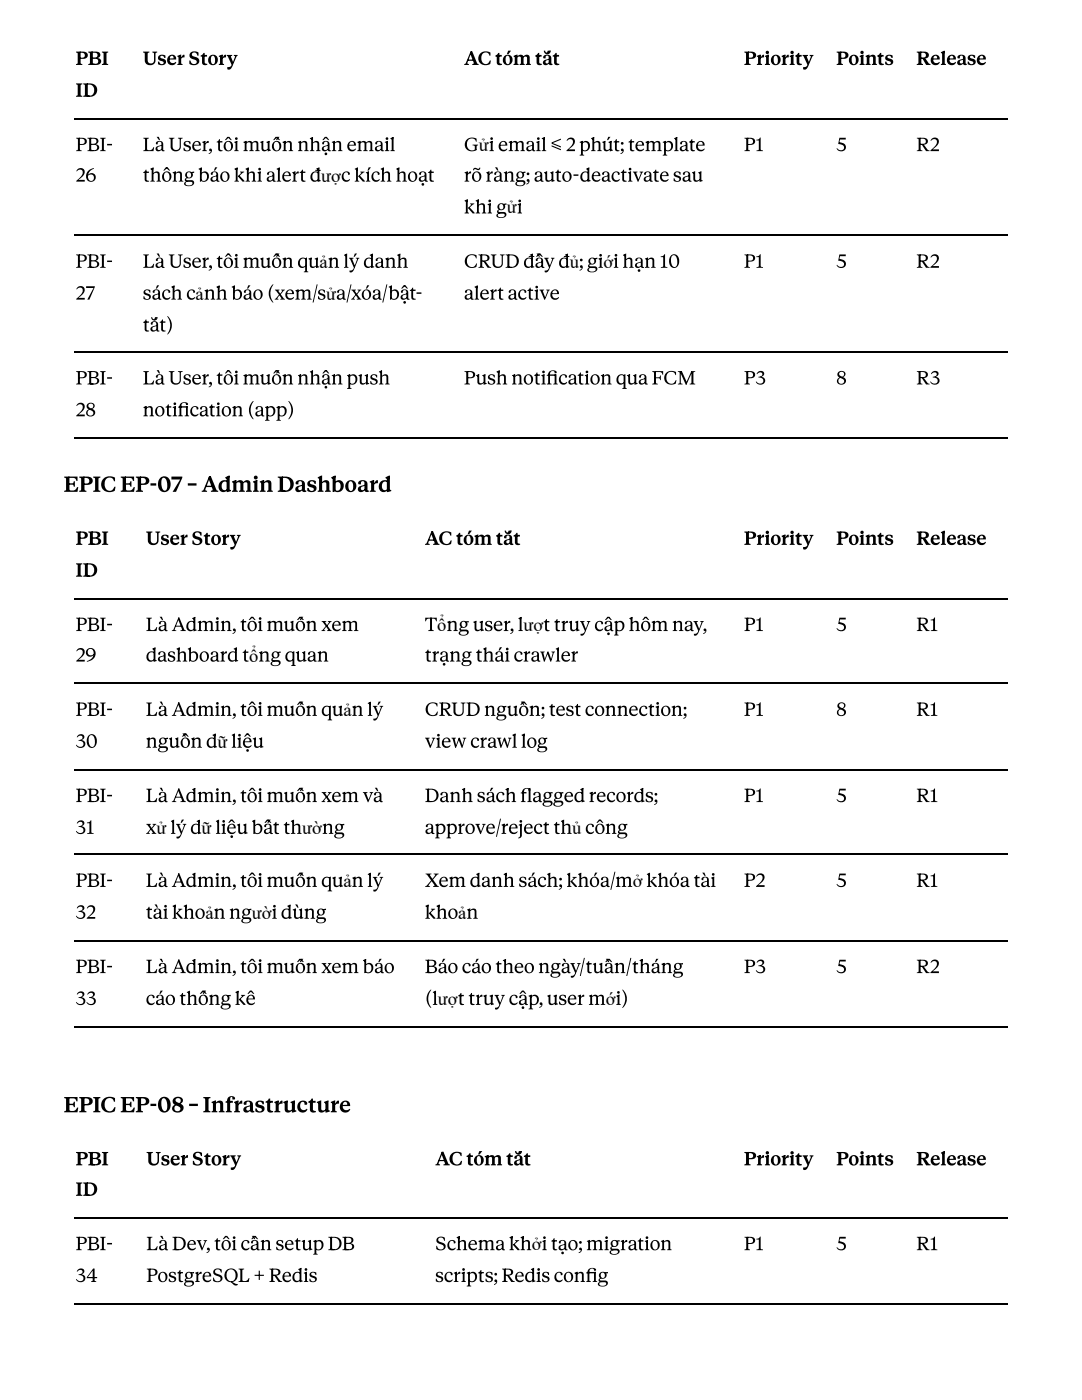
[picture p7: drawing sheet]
<svg xmlns="http://www.w3.org/2000/svg" width="216mm" height="279mm" viewBox="0 0 216 279" stroke-linecap="round" stroke-linejoin="round" font-family="sans-serif">
<defs><g id="words">
<g font-size="4.2">
<text x="12.7" y="98.2">EPIC EP-07 – Admin Dashboard</text>
<text x="12.7" y="222">EPIC EP-08 – Infrastructure</text>
</g>
<g font-size="3.7">
<text x="15.1" y="13">PBI</text>
<text x="28.5" y="13">User Story</text>
<text x="92.6" y="13">AC tóm tắt</text>
<text x="148.4" y="13">Priority</text>
<text x="166.9" y="13">Points</text>
<text x="182.8" y="13">Release</text>
<text x="15.1" y="19.3">ID</text>
<text x="15.1" y="30.2">PBI-</text>
<text x="28.5" y="30.2">Là User, tôi muốn nhận email</text>
<text x="92.6" y="30.2">Gửi email ≤ 2 phút; template</text>
<text x="148.4" y="30.2">P1</text>
<text x="166.9" y="30.2">5</text>
<text x="182.8" y="30.2">R2</text>
<text x="15.1" y="36.2">26</text>
<text x="28.5" y="36.2">thông báo khi alert được kích hoạt</text>
<text x="92.6" y="36.2">rõ ràng; auto-deactivate sau</text>
<text x="92.6" y="42.6">khi gửi</text>
<text x="15.1" y="53.4">PBI-</text>
<text x="28.5" y="53.4">Là User, tôi muốn quản lý danh</text>
<text x="92.6" y="53.4">CRUD đầy đủ; giới hạn 10</text>
<text x="148.4" y="53.4">P1</text>
<text x="166.9" y="53.4">5</text>
<text x="182.8" y="53.4">R2</text>
<text x="15.1" y="59.8">27</text>
<text x="28.5" y="59.8">sách cảnh báo (xem/sửa/xóa/bật-</text>
<text x="92.6" y="59.8">alert active</text>
<text x="28.5" y="66.1">tắt)</text>
<text x="15.1" y="76.7">PBI-</text>
<text x="28.5" y="76.7">Là User, tôi muốn nhận push</text>
<text x="92.6" y="76.7">Push notifi cation qua FCM</text>
<text x="148.4" y="76.7">P3</text>
<text x="166.9" y="76.7">8</text>
<text x="182.8" y="76.7">R3</text>
<text x="15.1" y="83.1">28</text>
<text x="28.5" y="83.1">notifi cation (app)</text>
<text x="15.1" y="108.7">PBI</text>
<text x="29.1" y="108.7">User Story</text>
<text x="84.8" y="108.7">AC tóm tắt</text>
<text x="148.4" y="108.7">Priority</text>
<text x="166.9" y="108.7">Points</text>
<text x="182.8" y="108.7">Release</text>
<text x="15.1" y="115.1">ID</text>
<text x="15.1" y="125.9">PBI-</text>
<text x="29.1" y="125.9">Là Admin, tôi muốn xem</text>
<text x="84.8" y="125.9">Tổng user, lượt truy cập hôm nay,</text>
<text x="148.4" y="125.9">P1</text>
<text x="166.9" y="125.9">5</text>
<text x="182.8" y="125.9">R1</text>
<text x="15.1" y="132">29</text>
<text x="29.1" y="132">dashboard tổng quan</text>
<text x="84.8" y="132">trạng thái crawler</text>
<text x="15.1" y="142.9">PBI-</text>
<text x="29.1" y="142.9">Là Admin, tôi muốn quản lý</text>
<text x="84.8" y="142.9">CRUD nguồn; test connection;</text>
<text x="148.4" y="142.9">P1</text>
<text x="166.9" y="142.9">8</text>
<text x="182.8" y="142.9">R1</text>
<text x="15.1" y="149.2">30</text>
<text x="29.1" y="149.2">nguồn dữ liệu</text>
<text x="84.8" y="149.2">view crawl log</text>
<text x="15.1" y="160.1">PBI-</text>
<text x="29.1" y="160.1">Là Admin, tôi muốn xem và</text>
<text x="84.8" y="160.1">Danh sách fl agged records;</text>
<text x="148.4" y="160.1">P1</text>
<text x="166.9" y="160.1">5</text>
<text x="182.8" y="160.1">R1</text>
<text x="15.1" y="166.4">31</text>
<text x="29.1" y="166.4">xử lý dữ liệu bất thường</text>
<text x="84.8" y="166.4">approve/reject thủ công</text>
<text x="15.1" y="177">PBI-</text>
<text x="29.1" y="177">Là Admin, tôi muốn quản lý</text>
<text x="84.8" y="177">Xem danh sách; khóa/mở khóa tài</text>
<text x="148.4" y="177">P2</text>
<text x="166.9" y="177">5</text>
<text x="182.8" y="177">R1</text>
<text x="15.1" y="183.4">32</text>
<text x="29.1" y="183.4">tài khoản người dùng</text>
<text x="84.8" y="183.4">khoản</text>
<text x="15.1" y="194.2">PBI-</text>
<text x="29.1" y="194.2">Là Admin, tôi muốn xem báo</text>
<text x="84.8" y="194.2">Báo cáo theo ngày/tuần/tháng</text>
<text x="148.4" y="194.2">P3</text>
<text x="166.9" y="194.2">5</text>
<text x="182.8" y="194.2">R2</text>
<text x="15.1" y="200.6">33</text>
<text x="29.1" y="200.6">cáo thống kê</text>
<text x="84.8" y="200.6">(lượt truy cập, user mới)</text>
<text x="15.1" y="232.6">PBI</text>
<text x="29.2" y="232.6">User Story</text>
<text x="86.8" y="232.6">AC tóm tắt</text>
<text x="148.4" y="232.6">Priority</text>
<text x="166.9" y="232.6">Points</text>
<text x="182.8" y="232.6">Release</text>
<text x="15.1" y="238.7">ID</text>
<text x="15.1" y="249.5">PBI-</text>
<text x="29.2" y="249.5">Là Dev, tôi cần setup DB</text>
<text x="86.8" y="249.5">Schema khởi tạo; migration</text>
<text x="148.4" y="249.5">P1</text>
<text x="166.9" y="249.5">5</text>
<text x="182.8" y="249.5">R1</text>
<text x="15.1" y="255.9">34</text>
<text x="29.2" y="255.9">PostgreSQL + Redis</text>
<text x="86.8" y="255.9">scripts; Redis confi g</text>
</g>
</g></defs>
<path d="M14.8 23.7h186.3M14.8 47h186.3M14.8 70.2h186.3M14.8 87.4h186.3M14.8 119.5h186.3M14.8 136.4h186.3M14.8 153.6h186.3M14.8 170.5h186.3M14.8 187.7h186.3M14.8 204.9h186.3M14.8 243h186.3M14.8 260.2h186.3" fill="none" stroke="#000" stroke-width=".26"/>
<use href="#words"/>
</svg>
